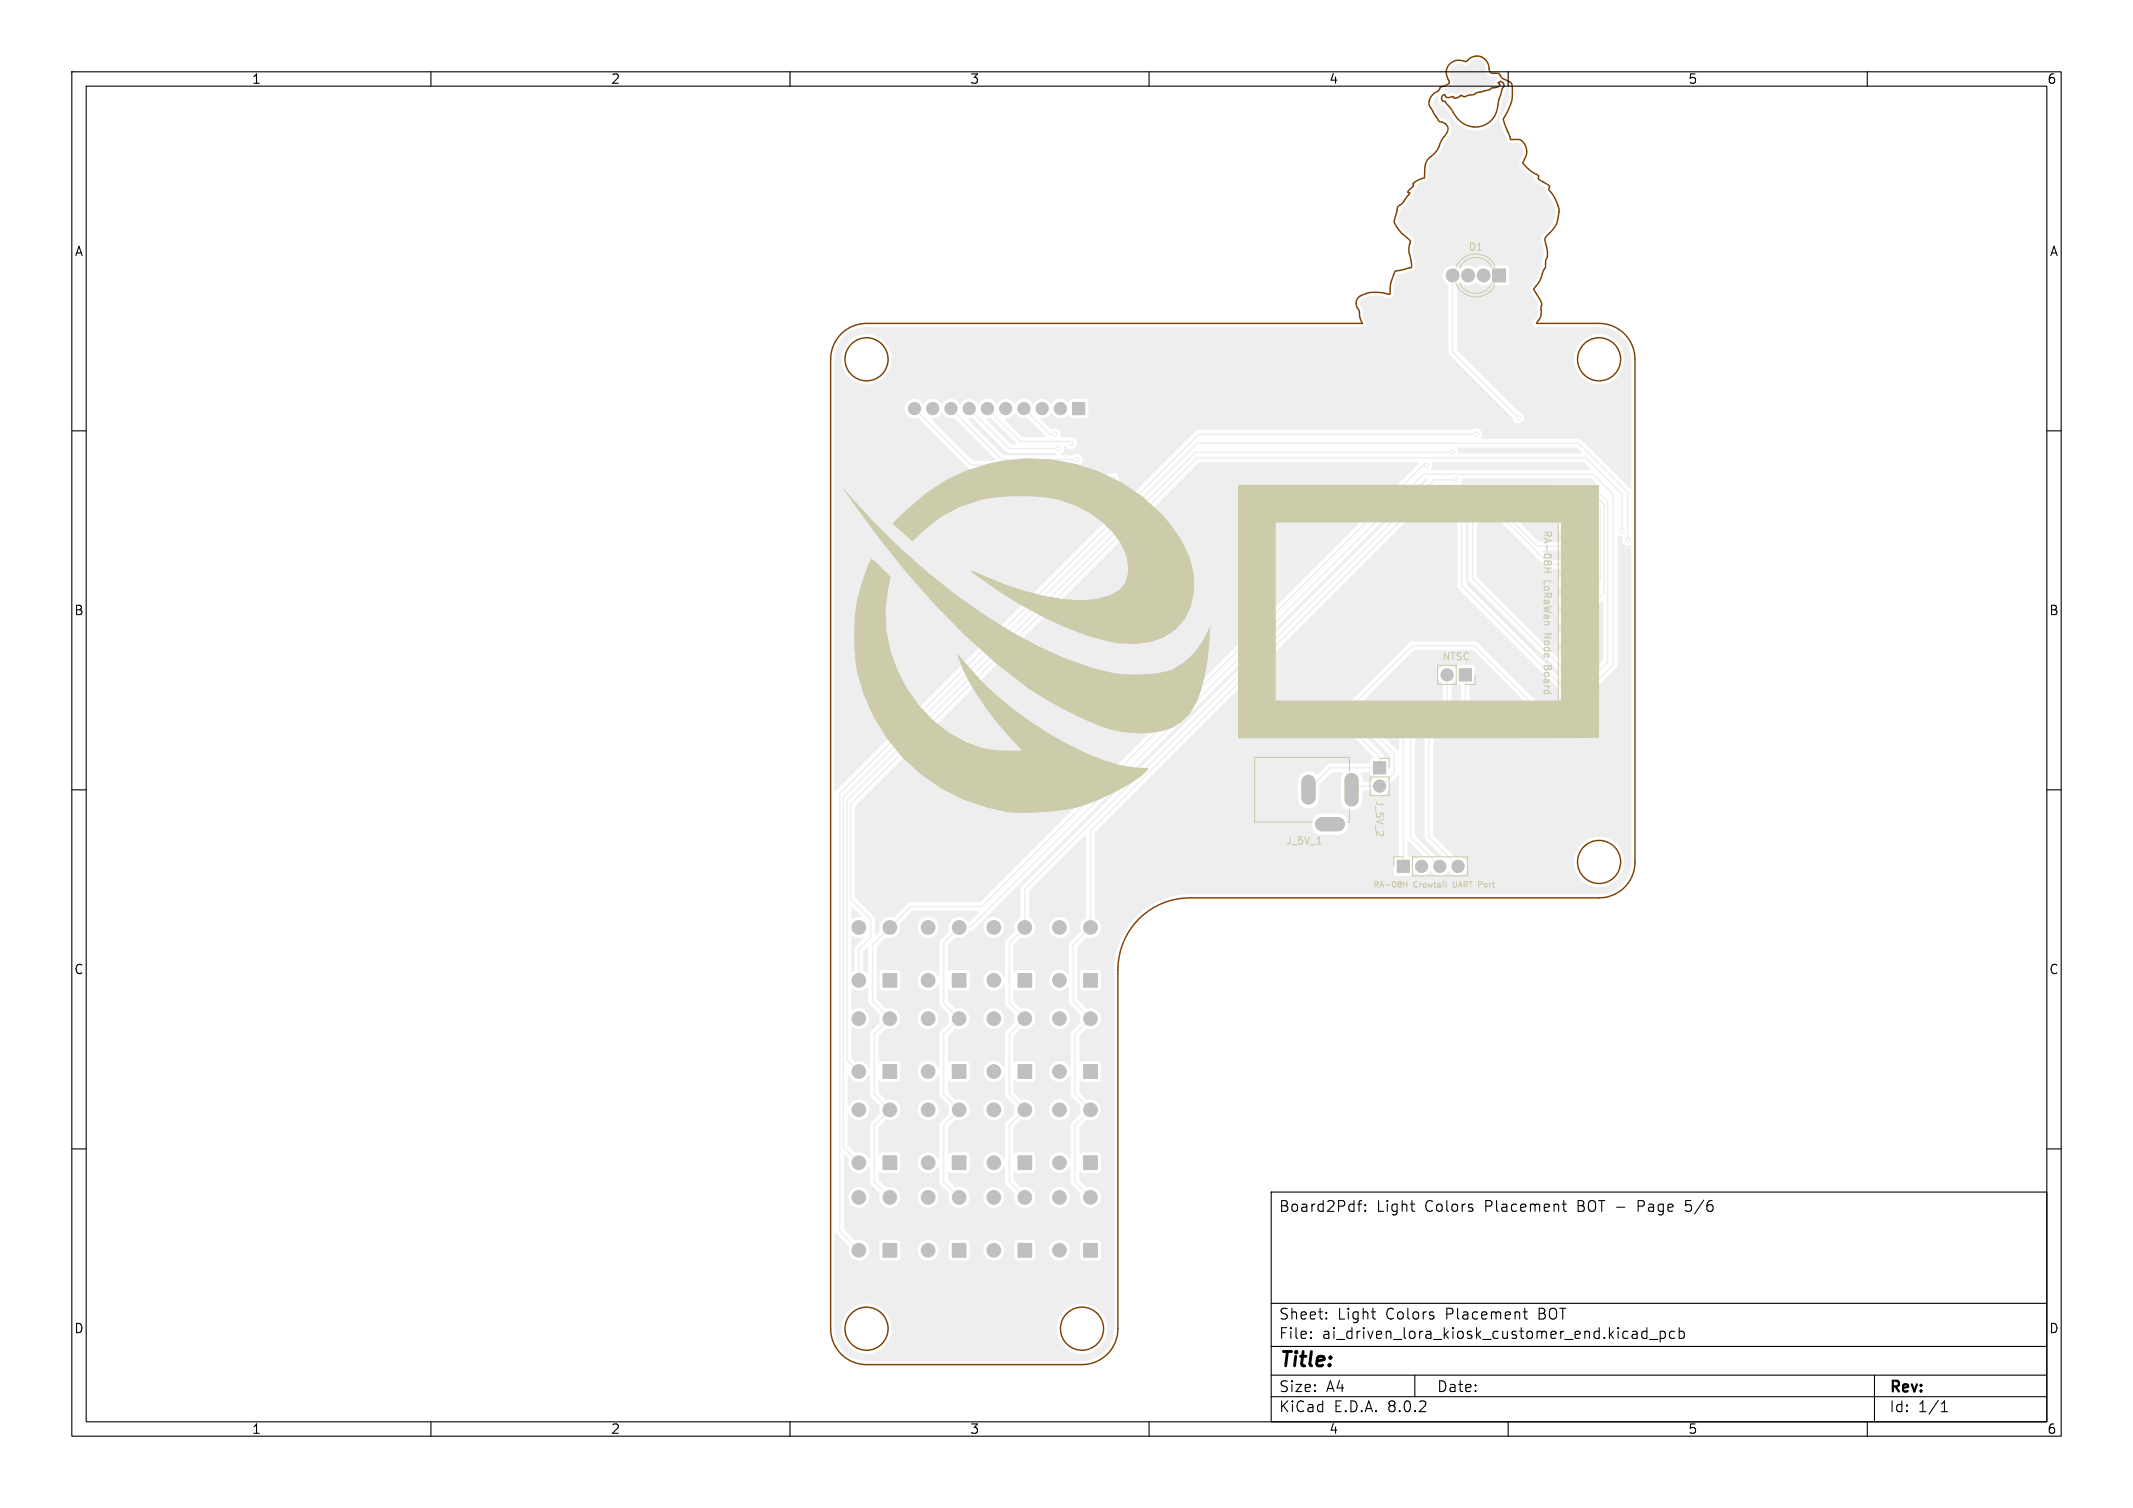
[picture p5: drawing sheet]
<svg xmlns="http://www.w3.org/2000/svg" width="297mm" height="210mm" viewBox="0 0 297 210" stroke-linecap="round" stroke-linejoin="round" font-family="sans-serif">
<defs><g id="words">
<text font-size="2.8" x="178" y="190.9">Title:</text>
<g font-size="2.1">
<text x="178" y="169">Board2Pdf:</text>
<text x="191.7" y="169">Light</text>
<text x="198.4" y="169">Colors</text>
<text x="206.9" y="169">Placement</text>
<text x="219.9" y="169">BOT -</text>
<text x="228.5" y="169">Page</text>
<text x="235.3" y="169">5/6</text>
<text x="178" y="184">Sheet:</text>
<text x="186.2" y="184">Light</text>
<text x="193" y="184">Colors</text>
<text x="201.5" y="184">Placement</text>
<text x="214.5" y="184">BOT</text>
<text x="178" y="186.7">File:</text>
<text x="184.1" y="186.7">ai_driven_lora_kiosk_customer_end.kicad_pcb</text>
<text x="178" y="196.9">KiCad</text>
<text x="178" y="194.1">Size:</text>
<text x="184.7" y="194.1">A4</text>
<text x="185.7" y="196.9">E.D.A.</text>
<text x="193.3" y="196.9">8.0.2</text>
<text x="200" y="194.1">Date:</text>
<text x="263" y="194.3">Rev:</text>
<text x="263" y="196.9">Id:</text>
<text x="267.1" y="196.9">1/1</text>
</g>
<g font-size="1.8">
<text x="35" y="11.9">1</text>
<text x="85" y="11.9">2</text>
<text x="135" y="11.9">3</text>
<text x="185" y="11.9">4</text>
<text x="235" y="11.9">5</text>
<text x="285" y="11.9">6</text>
<text x="10.3" y="35.9">A</text>
<text x="285.4" y="35.9">A</text>
<text x="10.3" y="85.9">B</text>
<text x="285.3" y="85.9">B</text>
<text x="10.3" y="135.9">C</text>
<text x="285.3" y="135.9">C</text>
<text x="10.3" y="185.9">D</text>
<text x="285.3" y="185.9">D</text>
<text x="35" y="199.9">1</text>
<text x="85" y="199.9">2</text>
<text x="135" y="199.9">3</text>
<text x="185" y="199.9">4</text>
<text x="235" y="199.9">5</text>
<text x="285" y="199.9">6</text>
</g>
<g font-size="1.4" fill="#cca">
<text x="204.4" y="35.1">D1</text>
<text x="214.7" y="73.7" transform="rotate(90 214.7 73.7)">RA-08H</text>
<text x="214.7" y="80.8" transform="rotate(90 214.7 80.8)">LoRaWan</text>
<text x="214.7" y="88.4" transform="rotate(90 214.7 88.4)">Node</text>
<text x="200.8" y="92.2">NTSC</text>
<text x="214.7" y="93.1" transform="rotate(90 214.7 93.1)">Board</text>
<text x="191.4" y="111.4" transform="rotate(90 191.4 111.4)">J_5V_2</text>
<text x="179" y="117.8">J_5V_1</text>
</g>
<g font-size="1.1" fill="#cca">
<text x="191.2" y="123.7">RA-08H</text>
<text x="196.8" y="123.7">Crowtail</text>
<text x="202.4" y="123.7">UART Port</text>
</g>
</g></defs>
<g fill="#eee" stroke="#eee" stroke-width=".14">
<path d="M150.9 173.2h1.9v1.9h-1.9z"/>
<path d="M141.7 173.2h1.9v1.9h-1.9z"/>
<path d="M203.2 93.1h1.7v1.7h-1.7z"/>
<path d="M150.9 161h1.9v1.9h-1.9z"/>
<path d="M132.6 161h1.9v1.9h-1.9z"/>
<path d="M150.9 135.6h1.9v1.9h-1.9z"/>
<path d="M122.9 161h2v1.9h-2z"/>
<path d="M132.6 148.3h1.9v1.9h-1.9z"/>
<path d="M150.9 148.3h1.9v1.9h-1.9z"/>
<path d="M191.3 106.1h1.7v1.7h-1.7z"/>
<path d="M141.7 135.6h1.9v1.9h-1.9z"/>
<path d="M194.6 119.8h1.7v1.7h-1.7z"/>
<path d="M122.9 135.6h2v1.9h-2z"/>
<path d="M122.9 173.2h2v1.9h-2z"/>
<path d="M132.6 135.6h1.9v1.9h-1.9z"/>
<path d="M141.7 148.3h1.9v1.9h-1.9z"/>
<path d="M203.2 99.2h1.7v1.7h-1.7z"/>
<path d="M207.8 37.5h1.8v1.8h-1.8z"/>
<path d="M141.7 161h1.9v1.9h-1.9z"/>
<path d="M122.9 148.3h2v1.9h-2z"/>
<path d="M220 72.7h1.7v1.7h-1.7z"/>
<path d="M132.6 173.2h1.9v1.9h-1.9z"/>
<path d="M149.3 56h1.7v1.7h-1.7z"/>
<circle cx="147.5" cy="174.1" r=".95"/>
<circle cx="147.5" cy="166.8" r=".95"/>
<circle cx="151.8" cy="166.8" r=".95"/>
<circle cx="138.4" cy="174.1" r=".95"/>
<circle cx="138.4" cy="166.8" r=".95"/>
<circle cx="142.7" cy="166.8" r=".95"/>
<circle cx="201.5" cy="94" r=".85"/>
<circle cx="147.5" cy="161.9" r=".95"/>
<circle cx="147.5" cy="154.6" r=".95"/>
<circle cx="151.8" cy="154.6" r=".95"/>
<circle cx="129.2" cy="161.9" r=".95"/>
<circle cx="129.2" cy="154.6" r=".95"/>
<circle cx="133.6" cy="154.6" r=".95"/>
<circle cx="147.5" cy="136.5" r=".95"/>
<circle cx="147.5" cy="129.2" r=".95"/>
<circle cx="151.8" cy="129.2" r=".95"/>
<circle cx="119.6" cy="161.9" r=".95"/>
<circle cx="119.6" cy="154.6" r=".95"/>
<circle cx="123.9" cy="154.6" r=".95"/>
<circle cx="129.2" cy="149.2" r=".95"/>
<circle cx="129.2" cy="141.9" r=".95"/>
<circle cx="133.6" cy="141.9" r=".95"/>
<circle cx="147.5" cy="149.2" r=".95"/>
<circle cx="147.5" cy="141.9" r=".95"/>
<circle cx="151.8" cy="141.9" r=".95"/>
<circle cx="192.1" cy="109.5" r=".85"/>
<circle cx="138.4" cy="136.5" r=".95"/>
<circle cx="138.4" cy="129.2" r=".95"/>
<circle cx="142.7" cy="129.2" r=".95"/>
<circle cx="197.9" cy="120.6" r=".85"/>
<circle cx="200.5" cy="120.6" r=".85"/>
<circle cx="203" cy="120.6" r=".85"/>
<circle cx="119.6" cy="136.5" r=".95"/>
<circle cx="119.6" cy="129.2" r=".95"/>
<circle cx="123.9" cy="129.2" r=".95"/>
<circle cx="119.6" cy="174.1" r=".95"/>
<circle cx="119.6" cy="166.8" r=".95"/>
<circle cx="123.9" cy="166.8" r=".95"/>
<circle cx="129.2" cy="136.5" r=".95"/>
<circle cx="129.2" cy="129.2" r=".95"/>
<circle cx="133.6" cy="129.2" r=".95"/>
<circle cx="138.4" cy="149.2" r=".95"/>
<circle cx="138.4" cy="141.9" r=".95"/>
<circle cx="142.7" cy="141.9" r=".95"/>
<circle cx="201.5" cy="100.1" r=".85"/>
<circle cx="199" cy="100.1" r=".85"/>
<circle cx="196.4" cy="100.1" r=".85"/>
<circle cx="193.9" cy="100.1" r=".85"/>
<circle cx="191.3" cy="100.1" r=".85"/>
<circle cx="206.6" cy="38.4" r=".9"/>
<circle cx="204.4" cy="38.4" r=".9"/>
<circle cx="202.3" cy="38.4" r=".9"/>
<circle cx="138.4" cy="161.9" r=".95"/>
<circle cx="138.4" cy="154.6" r=".95"/>
<circle cx="142.7" cy="154.6" r=".95"/>
<circle cx="119.6" cy="149.2" r=".95"/>
<circle cx="119.6" cy="141.9" r=".95"/>
<circle cx="123.9" cy="141.9" r=".95"/>
<circle cx="218.3" cy="73.5" r=".85"/>
<circle cx="220.8" cy="76.1" r=".85"/>
<circle cx="218.3" cy="76.1" r=".85"/>
<circle cx="220.8" cy="78.6" r=".85"/>
<circle cx="218.3" cy="78.6" r=".85"/>
<circle cx="220.8" cy="81.1" r=".85"/>
<circle cx="218.3" cy="81.1" r=".85"/>
<circle cx="220.8" cy="83.7" r=".85"/>
<circle cx="218.3" cy="83.7" r=".85"/>
<circle cx="220.8" cy="86.2" r=".85"/>
<circle cx="218.3" cy="86.2" r=".85"/>
<circle cx="220.8" cy="88.8" r=".85"/>
<circle cx="218.3" cy="88.8" r=".85"/>
<circle cx="220.8" cy="91.3" r=".85"/>
<circle cx="218.3" cy="91.3" r=".85"/>
<circle cx="220.8" cy="93.8" r=".85"/>
<circle cx="218.3" cy="93.8" r=".85"/>
<circle cx="220.8" cy="96.4" r=".85"/>
<circle cx="218.3" cy="96.4" r=".85"/>
<circle cx="129.2" cy="174.1" r=".95"/>
<circle cx="129.2" cy="166.8" r=".95"/>
<circle cx="133.6" cy="166.8" r=".95"/>
<circle cx="147.7" cy="56.9" r=".85"/>
<circle cx="145.1" cy="56.9" r=".85"/>
<circle cx="142.6" cy="56.9" r=".85"/>
<circle cx="140" cy="56.9" r=".85"/>
<circle cx="137.5" cy="56.9" r=".85"/>
<circle cx="135" cy="56.9" r=".85"/>
<circle cx="132.4" cy="56.9" r=".85"/>
<circle cx="129.9" cy="56.9" r=".85"/>
<circle cx="127.3" cy="56.9" r=".85"/>
</g>
<path d="M182.2 108.9v2.2M184.1 114.8h2.2M188.2 108.6v2.7" fill="none" stroke="#eee" stroke-width="2"/>
<g fill="#ececec" stroke="#ececec" stroke-width=".14">
<circle cx="222.1" cy="69.9" r=".3"/>
<circle cx="222" cy="68.9" r=".3"/>
<circle cx="211.4" cy="58.2" r=".3"/>
<circle cx="149.2" cy="61.7" r=".3"/>
<circle cx="147.4" cy="62.5" r=".3"/>
<circle cx="149.9" cy="64" r=".3"/>
<circle cx="155" cy="66.7" r=".3"/>
<circle cx="146.9" cy="60.5" r=".3"/>
<circle cx="225.9" cy="73.9" r=".3"/>
<circle cx="202.8" cy="66.8" r=".3"/>
<circle cx="205.1" cy="69.1" r=".3"/>
<circle cx="198.6" cy="64.8" r=".3"/>
<circle cx="203.5" cy="70.1" r=".3"/>
<circle cx="207.1" cy="69.1" r=".3"/>
<circle cx="202.3" cy="63" r=".3"/>
<circle cx="226.6" cy="75.2" r=".3"/>
<circle cx="205.6" cy="60.5" r=".3"/>
<circle cx="207.8" cy="70.7" r=".3"/>
</g>
<g fill="none" stroke="#eee" stroke-width=".2">
<path d="M202.3 38.4v10.6l9.1 9.2M127.3 56.9l7.9 7.9h11.7l1.9 1.9h6.2M132.4 56.9l7.1 7.1h10.4M135 56.9l5.5 5.6h6.9M137.5 56.9l4.6 4.6h6.8l.3 .2M142.6 56.9l3.5 3.6h.8M198.6 64.8h-.4l-61.5 61.4h-9.9l-5.3 5.4v7.8l2.4 2.5-2.2 2.1v8.4l2.2 2.2-2.2 2.1v7.9l2.2 2.2M202.3 63h-35.9l-48.5 48.5v36.1l1.7 1.6M202.8 66.8h-3.1l-57 57v5.4l-2.2 2.1v8.4l2.2 2.2-2.2 2.1v8.4l2.2 2.2-2.2 2.1v7.9l2.2 2.2M203.5 70.1v11.5l14.8 14.8M205.1 69.1v11.5l13.2 13.2M205.6 60.5h-38.6l-50.1 50v61l2.7 2.6"/>
<path d="M207.1 69.1l7 7h4.2M207.8 70.7l7.9 7.9h2.6M220.8 73.5l-1.3 1.3v24.8l-.5 .5h-3.5l-10.2-10.2h-8.6l-8.4 8.4v3.3l3.8 3.8v1.5h-6.9l-3 3.1M222 68.9l1.3 1.3v12.4l-1.1 1.1h-1.4M222.1 69.9l.7 .7v10.2l-.3 .3h-1.7M225.9 73.9v-5.1l-5.1-5h-54.1l-48.3 48.2v13.2l2.8 2.8v2.6l-1.6 1.6v4.3M226.6 75.2v-6.6l-6.8-6.9h-53.1l-49.3 49.3v48.8l2.2 2.1M201.5 94v6.1M204 94v6.1M220.8 93.8h1.4l1.7-1.6v-22.3l-1.8-1.8h-22.6l-47.7 47.6v13.5l-2.4 2.4v7.8l2.4 2.5-2.1 2.1v8.4l2.1 2.2-2.1 2.1v7.9l2.1 2.2M220.8 96.4l3.8-3.8v-23.8l-2.8-2.8h-23.6l-63 63h-1.5l-2.3 2.3v8.4l2.2 2.2-2.2 2.1v8.4l2.2 2.2-2.2 2.1v7.9l2.2 2.2M191.3 100.1v2l2.8 2.8v2.8l-1.7 1.8h-3.7l-.5 .5"/>
<path d="M193.9 100.1l1.5 1.5v19.1M196.4 100.1v16.5l4.1 4.1M199 100.1v16.5l4 4.1"/>
</g>
<g fill="#eee">
<path d="M202.2 9.3a1.32 1.32 0 0 1 1.5-.3l.6 .1 .4-.3a1.2 1.2 0 0 1 1.3-.4 1.2 1.2 0 0 1 .8 1.2l.2 .6 .4 .4 1.1 .2v.2l-.3 .3-.2 .4h-.4l-.5 .4-1.7 .3-.4 .3-.7 .1-.3 .1-.6-.2-.3 .2a.33 .33 0 0 1-.6 .1l-.3-.1-.5 .2-.4-.4a.18 .18 0 0 1-.1-.2 .18 .18 0 0 1 .2-.1l.8-.5 .1-.5-.1-.4a1.32 1.32 0 0 1 0-1.7z"/>
<path d="M202.9 62.3h16.6l.7 .7-.1 .2h-16.9l-.1-.1-.2-.6z"/>
<path d="M199.4 64.4h21.1l1 .9-.2 .1h-21.9l-.2-.1 .2-.4z"/>
<path d="M203.6 66.7l17.9-.1 .7 .7-.1 .2h-18.6l-.1-.2z"/>
<path d="M221.8 74.9a.29 .29 0 0 1 .4-.1v.5l-.1 .1-.4-.4z"/>
<path d="M207.9 68.7h13.2h.1l.2 .6a.9 .9 0 0 0 .7 1.4l.1 .2v1.4l-.5-.1h-1.8l-.3 .1-.2 .3a1.58 1.58 0 0 0-1.8-.3 1.4 1.4 0 0 0 .1 2.5l-.7 .7-2.7-.1-6.4-6.3z"/>
<path d="M221.5 77.2l.5-.5 .2 .1v1.1h-.1l-.6-.5z"/>
<path d="M214.9 76.7h2.1l.6 .5 .1 .2-.6 .6h-1.1l-1.1-1.1z"/>
<path d="M221.5 79.8l.5-.5h.2v1.2h-.1l-.6-.6z"/>
<path d="M222.1 81.8l.5-.1 .1 .1v.5l-.6 .6-.6-.5z"/>
<path d="M205.9 68.7h.4a.93 .93 0 0 0 .8 1.2l.1 .2a.85 .85 0 0 0 .6 1.4l7.6 7.6 .3 .1h1.4l.6 .6a1.83 1.83 0 0 0-.7 1.3 1.59 1.59 0 0 0 .7 1.3 1.67 1.67 0 0 0-.7 1.3 1.59 1.59 0 0 0 .7 1.2 1.75 1.75 0 0 0-.7 1.5l.1 .5 .6 .6a1.75 1.75 0 0 0-.7 1.5l.1 .4 .6 .6a2.04 2.04 0 0 0-.8 1.4h-.2l-11-11.1v-10.7a.91 .91 0 0 0 .1-.9z"/>
<path d="M222.1 84.3l.3-.1 .6-.5h.2v8.2l-1.1 1.2-.6-.5a1.83 1.83 0 0 0 .7-1.3 1.58 1.58 0 0 0-.7-1.3 1.83 1.83 0 0 0 .7-1.2 1.58 1.58 0 0 0-.7-1.3 1.74 1.74 0 0 0 .7-1.5l-.2-.5-.5-.5z"/>
<path d="M204.2 70.5h.2l.1 .1v10.2l12.5 12.6-.1 .6h-.2l-12.5-12.6-.1-10.7z"/>
<path d="M202.1 95.2l.5-.3a.84 .84 0 0 0 .8 .5v3.3a.82 .82 0 0 0-.7 .4l-.2 .1-.4-.4z"/>
<path d="M192 101.3l.6-.6a1.83 1.83 0 0 0 1.3 .7h.4l.5 .5v2.5l-.1 .1h-.1l-2.6-2.6z"/>
<path d="M189.4 107.6l1.3-.1a.82 .82 0 0 0 .5 .8v.1l-.3 .5h-1.1l-.2-.8-.2-.4z"/>
<path d="M117.5 46.9a4.5 4.5 0 0 1 3.2-1.4h69.1l.3-.2 .1-.3-.4-.9v-.8l-.3-.6a.7 .7 0 0 1 .1-1l.4-.2a4.8 4.8 0 0 1 2.9-.1l.7 .1 .3-.3 .2-.3v-1.4l.5-1.3 2.1-.5 .3-.3v-.7l-.3-1.8 .2-1.5-.3-.4-1.3-1.1a2 2 0 0 1-.6-1.3l.4-1.5 .6-.5 .9-1.3 .2-.3v-.4l.5-.5 .1-.4 1.4-.6 .1-1.2a1.97 1.97 0 0 1 .5-1.6l1.2-1.1 .5-1.4 .8-1.1 .2-.6v-.5l-.2-.5-.5-.4-.7-.3-1.2-2a1.3 1.3 0 0 1 .5-1 .18 .18 0 0 1 .2 .1 .18 .18 0 0 1 0 .2l.2 .6 .2 .2 .3 .1 .5 .6 1 1.4 .7 .8 .6 .4 .7 .2 .8 .2h.7l.8-.2 .7-.4 .6-.4 .4-.6 .5-1 .3-1.5 .5-1.5 .2-.4h.1l.1 .6-.1 1.2-.5 1.3-.6 1-.1 .4 1.1 3.1 .4 .1h1.2a1.47 1.47 0 0 1 .6 1.2l-.1 .4-.5 1.1 .1 .3 .8 1 1.1 .7a.31 .31 0 0 1 .2 .4l.4 .4 1 .7 .1 .6 .9 1.2 .5 1.5-.4 1.7-1.4 1.6-.2 .3v.6l.4 1.7-.3 .9v.9l-.3 .5-.4 1.2-.9 1.4 .1 .5 1 1.7-.1 1.5-.6 .9v.4l.4 .3h8.7a4.5 4.5 0 0 1 4.6 4.5h-1l-.1-.3a3.5 3.5 0 0 0-5.4-2.6 3.5 3.5 0 0 0 .3 6 3.5 3.5 0 0 0 5.2-3.1h1v8.2h-15a.86 .86 0 0 0-.8-.9l-8.5-8.5v-9.1l.3-.3a.3 .3 0 0 1 .5 .1 1.61 1.61 0 0 0 1.8-.2l.1 .1a1.52 1.52 0 0 0 1.8 .1l.4 .3h1.9l.3-.2 .1-.2v-2l-.1-.3-.3-.1h-2a.58 .58 0 0 1-.8 0 1.7 1.7 0 0 0-1.4 .4 1.53 1.53 0 0 0-2.2 0 1.44 1.44 0 0 0-2.2 .2 1.44 1.44 0 0 0 .6 2.1v9.4l.1 .3 .6 .6h-78.2a3.5 3.5 0 0 0-5.2-3.1 3.5 3.5 0 0 0-.3 6 3.5 3.5 0 0 0 5.4-2.5l.1-.4h78.2l8.2 8.2a.81 .81 0 0 0 .8 .8 .81 .81 0 0 0 .8-.8h15l-.1 9.8h-.2l-6.9-6.8-13.8-.1a1.04 1.04 0 0 0-.1-1.3 .95 .95 0 0 0-1.1 .1h-38.1l-.3 .1-6.8 6.7h-4a.84 .84 0 0 0-.5-.7 .84 .84 0 0 0-.9 .1h-5.3l-1.3-1.3 .1-.2h1.5a.82 .82 0 0 0 1.1-.1 .82 .82 0 0 0 0-1.1 .82 .82 0 0 0-1.1 0h-1.5l-.2-.1 .1-.1a.87 .87 0 0 0 .4-1.1h.2a.83 .83 0 0 0 1.1 .4 .83 .83 0 0 0 .5-1.1 .83 .83 0 0 0-1-.5h-1.2l-.2-.1a.84 .84 0 0 0-.2-1 .84 .84 0 0 0-1 0l-1.4-1.3a.15 .15 0 0 1 0-.2 .15 .15 0 0 1 .2-.1 1.58 1.58 0 0 0 1.2-.7 1.83 1.83 0 0 0 1.3 .8 1.7 1.7 0 0 0 1-.5l.3 .3 .3 .1h1.8l.3-.1 .1-.3v-1.9l-.2-.3h-2.1l-.2 .1-.2 .3a1.55 1.55 0 0 0-2-.1l-.4 .4a1.74 1.74 0 0 0-1.5-.7l-.5 .1-.6 .6a1.42 1.42 0 0 0-2.5 0 1.74 1.74 0 0 0-1.5-.7l-.4 .1-.7 .6a1.42 1.42 0 0 0-2.5 0 1.74 1.74 0 0 0-1.5-.7l-.4 .1-.7 .6a1.42 1.42 0 0 0-2.4 0 1.74 1.74 0 0 0-1.6-.7l-.4 .1-.6 .6a1.38 1.38 0 0 0-1.9-.6 1.38 1.38 0 0 0-.6 1.8 1.38 1.38 0 0 0 1.7 .7l7.2 7.1 11.6 .1 1.9 1.8 .3 .1h5.7a.81 .81 0 0 0 .9 .1 .81 .81 0 0 0 .4-.7h4l-43.4 43.5h-.2v-.1v-60.1a4.5 4.5 0 0 1 1.3-3.1z"/>
<path d="M139.9 58.3l.1-.1a1.5 1.5 0 0 0 1.3-.7 1.83 1.83 0 0 0 1.3 .8l.5-.1 2.4 2.5v.1l-3.2 .1-2.4-2.4z"/>
<path d="M137.3 58.3l.7-.1 3.4 3.5v.1h-.6l-3.4-3.3z"/>
<path d="M134.8 58.3l.6-.1 4.9 4.8 6.6 .1a.15 .15 0 0 1 .1 .1 .15 .15 0 0 1-.1 .2h-7.1l-5-4.9z"/>
<path d="M129.7 58.3l.1-.1a1.5 1.5 0 0 0 1.3-.7 1.83 1.83 0 0 0 1.3 .8l.5-.1 5.7 5.8v.1h-3.2l-5.7-5.6z"/>
<path d="M197 101.3l.7-.6 .7 .7v15.3l.1 .3 2.1 2.1v.1l-.1 .1h-.5l-3-3z"/>
<path d="M196 117.2h.2l1.9 1.9-.1 .2a1.66 1.66 0 0 0-1.1 .5 .84 .84 0 0 0-.9-.6z"/>
<path d="M118.6 126.4h.1l1.2 1.1v.2h-.1a1.5 1.5 0 0 0-1.1 .3l-.2-.1z"/>
<path d="M119.1 112.2l47.8-47.8h30.6h.1v.2l-61.1 61h-9.8l-.2 .2-2 1.9a1.58 1.58 0 0 0-2 2l-.5 .5-.1-.1-.1-2.3-2.8-2.9z"/>
<path d="M118.5 130.4l.1-.1a2.04 2.04 0 0 0 1.6 .2v.2l-1.2 1.3v3.1l-.3 .3-.2-.2z"/>
<path d="M120.2 132.4l.5-.4h.2v3.5l-.1 .1-.6-.5z"/>
<path d="M118.5 137.7h.1a1.62 1.62 0 0 0 2.1-.3l.2 .2v2.1l1.6 1.7-.1 .5 .1 .5-1.2 1.2-.2 .3v4.7l-.1 .1a1.72 1.72 0 0 0-2-.9l-.5-.5 .1-4.3a1.49 1.49 0 0 0 2.2-.3 1.49 1.49 0 0 0-.6-2.2 1.76 1.76 0 0 0-1.6 .2l-.1-.1z"/>
<path d="M118.1 149.8h.1a1.56 1.56 0 0 0 1.4 .9 1.56 1.56 0 0 0 1.4-.9l.1 .1 .1 2.7 1.3 1.5-.1 .5 .1 .5-1.2 1.2-.2 .3v4.7l-.1 .1a1.72 1.72 0 0 0-2-.9l-1-1v-4.3l.2-.1a1.51 1.51 0 0 0 1.4 .9 1.51 1.51 0 0 0 1.4-1 1.49 1.49 0 0 0-1-1.8 1.49 1.49 0 0 0-1.8 .8l-.2-.1z"/>
<path d="M122.1 131.8l1.3-1.3a1.53 1.53 0 0 0 1.6-.3 1.53 1.53 0 0 0 .3-1.6l1.8-1.8 9.2 .1v.2l-1.3 1.3h-.2a1.47 1.47 0 0 0-1.6-.6 1.47 1.47 0 0 0-1.1 1.4h-1.4v-.3a1.46 1.46 0 0 0-2.3-.9 1.46 1.46 0 0 0 .2 2.5 1.46 1.46 0 0 0 2.1-1.3h1.4l.1 .5-1.3 1.2-.1 .3v4.7l-.2 .1a1.47 1.47 0 0 0-2.4-.5h-2.8l-.2-.3-.3-.1h-2.2l-.3 .4 .1 2.2 .4 .3 2.2-.1 .2-.3 .1-2.1h2.8a1.48 1.48 0 0 0 .3 2.3 1.48 1.48 0 0 0 2.2-.7l.1 .1v2.7l1.4 1.5-.1 .5h-1.4v-.3a1.46 1.46 0 0 0-2.3-.9 1.46 1.46 0 0 0 .2 2.5 1.46 1.46 0 0 0 2.1-1.3h1.4l.1 .5-1.3 1.2-.1 .3v4.7l-.1 .1a1.52 1.52 0 0 0-1.5-.9 1.52 1.52 0 0 0-1.3 1 1.49 1.49 0 0 0 .9 1.8 1.49 1.49 0 0 0 1.9-.8l.1 .1v2.7l1.4 1.5-.1 .5h-1.4v-.3a1.46 1.46 0 0 0-2.3-.9 1.46 1.46 0 0 0 .2 2.5 1.46 1.46 0 0 0 2.1-1.3h1.4l.1 .5-1.3 1.2-.1 .3v4.7l-.1 .1a1.52 1.52 0 0 0-1.5-.9 1.52 1.52 0 0 0-1.3 1 1.49 1.49 0 0 0 .9 1.8 1.49 1.49 0 0 0 1.9-.8l.1 .1v2.2l1.4 1.5-.1 .5h-1.4v-.3a1.46 1.46 0 0 0-2.3-.9 1.46 1.46 0 0 0 .2 2.5 1.46 1.46 0 0 0 2.1-1.3h1.4v.2a1.46 1.46 0 0 0 1.8 1.2 1.46 1.46 0 0 0 1.1-1.9 1.46 1.46 0 0 0-2-.9l-1-1v-1.2h.2l.4 .2h2l.3-.2 .1-.3v-2l-.1-.3-.3-.1h-2l-.5 .2-.1-.1v-3.6l1-1.1a1.49 1.49 0 0 0 2-1.4 1.49 1.49 0 0 0-2-1.4l-1-.9v-1.7h.2l.4 .2h2l.3-.2 .1-.3v-2l-.1-.3-.3-.1h-2l-.5 .2-.1-.1v-3.6l1-1a1.51 1.51 0 0 0 2-1.4 1.51 1.51 0 0 0-2-1.5l-1-.9v-1.7h.2l.4 .2h2l.3-.2 .1-.3v-2l-.1-.3-.3-.1h-2l-.5 .2-.1-.1v-3.6l1-1a1.73 1.73 0 0 0 2-1l.6-.1 62.8-62.8h.4v.2l-56.6 56.6-.1 .2-.1 4.2a1.44 1.44 0 0 0-.8 1.3h-1.4v-.3a1.46 1.46 0 0 0-2.3-.9 1.46 1.46 0 0 0 .2 2.5 1.46 1.46 0 0 0 2.1-1.3h1.4l.1 .5-1.2 1.2-.2 .3v4.7l-.2 .1a1.46 1.46 0 0 0-2.2-.7 1.46 1.46 0 0 0 0 2.4 1.46 1.46 0 0 0 2.2-.6h.2v.1l.1 2.7 1.3 1.5-.1 .5h-1.4a1.46 1.46 0 0 0-2.1-1.3 1.46 1.46 0 0 0-.2 2.4 1.46 1.46 0 0 0 2.3-.9v-.2h1.4l.1 .5-1.2 1.2-.2 .3v4.7l-.2 .1a1.46 1.46 0 0 0-2.2-.7 1.46 1.46 0 0 0 0 2.4 1.46 1.46 0 0 0 2.2-.6h.2v.1l.1 2.7 1.3 1.5-.1 .5h-1.4a1.46 1.46 0 0 0-2.1-1.3 1.46 1.46 0 0 0-.2 2.4 1.46 1.46 0 0 0 2.3-.9v-.2h1.4l.1 .5-1.2 1.2-.2 .3v4.7l-.2 .1a1.46 1.46 0 0 0-2.2-.7 1.46 1.46 0 0 0 0 2.4 1.46 1.46 0 0 0 2.2-.6h.2v.1l.1 2.2 1.3 1.5-.1 .5h-1.4a1.46 1.46 0 0 0-2.1-1.3 1.46 1.46 0 0 0-.2 2.4 1.46 1.46 0 0 0 2.3-.9v-.2h1.4a1.46 1.46 0 0 0 1.7 1.4 1.46 1.46 0 0 0 1.2-1.8 1.46 1.46 0 0 0-1.9-1l-1-1-.1-1.2h.2l.4 .2h2l.3-.2 .2-.3v-2l-.2-.3-.3-.1h-2l-.4 .2-.1-.1-.1-3.6 1.1-1.1a1.49 1.49 0 0 0 2-1.4 1.49 1.49 0 0 0-2.1-1.4l-.9-.9v-1.7h.1l.4 .2h2l.3-.2 .2-.3v-2l-.2-.3-.3-.1h-2l-.4 .2-.2-.1v-3.6l1-1a1.51 1.51 0 0 0 2.1-1.4 1.51 1.51 0 0 0-2.1-1.5l-.9-.9v-1.7h.1l.4 .2h2l.3-.2 .2-.3v-2l-.2-.3-.3-.1h-2l-.4 .2-.2-.1v-3.6l1-1a1.53 1.53 0 0 0 1.9-.9 1.53 1.53 0 0 0-.7-1.9v-3.8l7.8-7.7 .1 .1v11.5a1.44 1.44 0 0 0-.8 1.3h-1.4v-.3a1.46 1.46 0 0 0-2.3-.9 1.46 1.46 0 0 0 .2 2.5 1.46 1.46 0 0 0 2.1-1.3h1.4l.1 .5-1.6 1.6-.1 4.2-.1 .1a1.59 1.59 0 0 0-2.2-.1 1.47 1.47 0 0 0 0 2.1 1.47 1.47 0 0 0 2.2-.2l.1 .2 .1 2.1 1.6 1.6-.1 .6h-1.4a1.46 1.46 0 0 0-2.1-1.3 1.46 1.46 0 0 0-.2 2.4 1.46 1.46 0 0 0 2.3-.9v-.2h1.4l.1 .5-1.3 1.2-.1 .3v4.7l-.2 .1a1.46 1.46 0 0 0-2.2-.7 1.46 1.46 0 0 0-.1 2.4 1.46 1.46 0 0 0 2.3-.6h.1l.1 .1v2.7l1.4 1.5-.1 .5h-1.4a1.46 1.46 0 0 0-2.1-1.3 1.46 1.46 0 0 0-.2 2.4 1.46 1.46 0 0 0 2.3-.9v-.2h1.4l.1 .5-1.3 1.2-.1 .3v4.7l-.2 .1a1.46 1.46 0 0 0-2.2-.7 1.46 1.46 0 0 0-.1 2.4 1.46 1.46 0 0 0 2.3-.6h.1l.1 .1v2.2l1.4 1.5-.1 .5h-1.4a1.46 1.46 0 0 0-2.1-1.3 1.46 1.46 0 0 0-.2 2.4 1.46 1.46 0 0 0 2.3-.9v-.2h1.4a1.46 1.46 0 0 0 1.6 1.4 1.46 1.46 0 0 0 1.3-1.8 1.46 1.46 0 0 0-2-1l-1-1v-1.2h.2l.3 .2h2l.4-.2 .1-.3v-2l-.1-.3-.4-.1h-2l-.4 .2-.1-.1v-3.6l1-1.1a1.49 1.49 0 0 0 2-1.4 1.49 1.49 0 0 0-2-1.4l-1-.9v-1.7h.2l.3 .2h2l.4-.2 .1-.3v-2l-.1-.3-.4-.1h-2l-.4 .2-.1-.1v-3.6l1-1a1.51 1.51 0 0 0 2-1.4 1.51 1.51 0 0 0-2-1.5l-1.3-1.3v-7.2l1.3-1.4a1.5 1.5 0 0 0 1.9-.8 1.5 1.5 0 0 0-.8-1.9l.1-11.9 47.2-47.2h4.5l.1 .1v.7v.1a.94 .94 0 0 0-1.4 0 .89 .89 0 0 0 0 1.1l.1 11.1 14 14.1a1.44 1.44 0 0 0 .4 1.5 1.44 1.44 0 0 0 1.5 .3v1.6l-.1 .2-3.1-.1-10.2-10h-9.1l-8.7 8.7v3.7l3.5 3.6v.1l-.1 .1a.67 .67 0 0 0-.4 .7h-5.5l-.3 .2-1.5 1.4a1.67 1.67 0 0 0-2.2-.2l-.3 .4-.2 .7v2.4a1.51 1.51 0 0 0 1.5 1.4 1.51 1.51 0 0 0 1.5-1.4v-1.9l1.8-1.7 1.4-.1 .1 .2-.3 .8v3a1.51 1.51 0 0 0 1.5 1.3 1.51 1.51 0 0 0 1.5-1.3l.1-1.4h1.1a1.39 1.39 0 0 0 1.7 .7 1.39 1.39 0 0 0 .9-1.6l1.1-1.1h.2v6.6h-7v-.3a1.51 1.51 0 0 0-1.4-1.1h-2.7a1.51 1.51 0 0 0-1.1 1.6 1.51 1.51 0 0 0 1.4 1.4l2.6-.1a1.51 1.51 0 0 0 1.2-1.5h7l-.1 4.6a.57 .57 0 0 0-.6 .5v1.8l.2 .3 2.1 .1 .2-.1 .2-.4 .1 .1a1.41 1.41 0 0 0 2.3-.3 1.83 1.83 0 0 0 1.3 .7 1.59 1.59 0 0 0 1.2-.7 1.83 1.83 0 0 0 1.3 .7 1.38 1.38 0 0 0 1.4-1.6 1.38 1.38 0 0 0-1.9-1.1l-2.9-3v-14.9l.5-.7h.2a1.44 1.44 0 0 0 2.3 .3l.2 .3 .3 .1h2l.3-.4v-1.8a.65 .65 0 0 0-.7-.5v-3.3a.59 .59 0 0 0 .7-.5v-1.9l-.3-.3-2-.1-.5 .5a1.39 1.39 0 0 0-2.2 .1 1.39 1.39 0 0 0 .5 2.1v3.5l-.6 .6h-.1a1.43 1.43 0 0 0-2.5 0 1.74 1.74 0 0 0-1.5-.7 1.64 1.64 0 0 0-1 .7 1.74 1.74 0 0 0-1.6-.7 1.64 1.64 0 0 0-1 .7 1.74 1.74 0 0 0-1.5-.7 1.4 1.4 0 0 0-1.1 1.2 1.4 1.4 0 0 0 .7 1.5v.8l.2 .3 2.6 2.6v.6l-.8-.2-.1-.5-3.7-3.6v-2.8l8.1-8.1 8.1 .1 10.1 10 3.9 .1 .3-.1 .7-.8v-2.1l.1-.1a1.42 1.42 0 0 0 1.6-.2 1.42 1.42 0 0 0 .4-1.5l2.9-2.9 .1-.3v-18.1l.1-.1 .6 .3a.86 .86 0 0 0 .2 1 .86 .86 0 0 0 1 .1l.1 .1v44h-1l-.1-.3a3.5 3.5 0 0 0-5.4-2.6 3.5 3.5 0 0 0 .3 6 3.5 3.5 0 0 0 5.2-3.1h1a4.5 4.5 0 0 1-4.5 4.5h-57.4a10.5 10.5 0 0 0-10.1 11h-1.9l-.1-.3-.4-.1h-2l-.3 .1-.1 .3v2.1l.1 .2 .3 .2 2.2-.1 .3-.3v-2.1h1.9v37.6h-1.9l-.1-.3-.4-.1h-2a.49 .49 0 0 0-.4 .4v1h-1.4a1.45 1.45 0 0 0-.9-1.3 1.45 1.45 0 0 0-1.6 .3h-2.3l-.2-.3-.2-.1h-2.2l-.2 .1-.1 .3-.1 1h-1.4v-.2a1.46 1.46 0 0 0-1-1.2 1.46 1.46 0 0 0-1.5 .4h-2.3l-.1-.3-.3-.1h-2.1l-.3 .1-.1 .3v1h-1.4v-.2a1.46 1.46 0 0 0-1-1.2 1.46 1.46 0 0 0-1.5 .4h-2.8l-.2-.3-.3-.1h-2.2l-.3 .4 .1 2.2 .4 .3 2.2-.1 .2-.3 .1-2.1h2.8a1.46 1.46 0 0 0 .5 2.4 1.46 1.46 0 0 0 2-1.4h1.4v1.1l.1 .2 .3 .2h2.1l.3-.2 .1-.2v-2.1h2.3a1.46 1.46 0 0 0 .5 2.4 1.46 1.46 0 0 0 2-1.4h1.4l.1 1.1 .1 .2 .2 .2h2.2l.2-.2 .1-.2 .1-2.1h2.3a1.46 1.46 0 0 0 .5 2.4 1.46 1.46 0 0 0 2-1.4h1.4v1.1l.1 .2 .3 .2h2.1l.3-.2 .1-.2v-2.1h1.9v11.9h-1l-.1-.3a3.5 3.5 0 0 0-3.6-3.2 3.5 3.5 0 0 0-3.3 3.5h-23l-.1-.3a3.5 3.5 0 0 0-5.4-2.6 3.5 3.5 0 0 0 .3 6 3.5 3.5 0 0 0 5.2-3.1h23v.4a3.5 3.5 0 0 0 3.6 3.1 3.5 3.5 0 0 0 3.4-3.5h1a4.5 4.5 0 0 1-4.5 4.5h-30a4.5 4.5 0 0 1-4.5-4.5v-13.3h.2l1.8 1.9a1.47 1.47 0 0 0 1.2 2 1.47 1.47 0 0 0 1.6-1.6 1.47 1.47 0 0 0-1.9-1.3l-1.6-1.5v-10.3h.2l.5 .5a1.5 1.5 0 0 0 .9 1.9 1.5 1.5 0 0 0 1.9-.8l.1 .1 .1 2.2 1.3 1.5-.1 .5h-1.4v-.3a1.46 1.46 0 0 0-2.3-.9 1.46 1.46 0 0 0 .2 2.5 1.46 1.46 0 0 0 2.1-1.3h1.4l.1 .2a1.46 1.46 0 0 0 1.7 1.2 1.46 1.46 0 0 0 1.1-1.9 1.46 1.46 0 0 0-1.9-.9l-1-1-.1-1.2h.2l.4 .2h2l.3-.2 .2-.3v-2l-.2-.3-.3-.1h-2l-.4 .2-.1-.1-.1-3.6 1.1-1.1a1.49 1.49 0 0 0 2-1.4 1.49 1.49 0 0 0-2.1-1.4l-.9-.9v-1.7h.1l.4 .2h2l.3-.2 .2-.3v-2l-.2-.3-.3-.1h-2l-.4 .2-.2-.1v-3.6l1.1-1.1a1.49 1.49 0 0 0 2-1.4 1.49 1.49 0 0 0-2.1-1.4l-1.2-1.3z"/>
</g>
<g fill="#fff" stroke="#fff" stroke-width=".14">
<circle cx="222.1" cy="69.8" r=".15"/>
<circle cx="222" cy="68.9" r=".15"/>
<circle cx="211.4" cy="58.2" r=".15"/>
<circle cx="149.2" cy="61.7" r=".15"/>
<circle cx="147.4" cy="62.5" r=".15"/>
<circle cx="149.9" cy="64" r=".15"/>
<circle cx="155" cy="66.7" r=".15"/>
<circle cx="146.9" cy="60.5" r=".15"/>
<circle cx="225.9" cy="73.9" r=".15"/>
<circle cx="202.8" cy="66.8" r=".15"/>
<circle cx="205.1" cy="69.1" r=".15"/>
<circle cx="198.6" cy="64.8" r=".15"/>
<circle cx="203.5" cy="70.1" r=".15"/>
<circle cx="207.1" cy="69.1" r=".15"/>
<circle cx="202.3" cy="63" r=".15"/>
<circle cx="226.6" cy="75.2" r=".15"/>
<circle cx="205.6" cy="60.5" r=".15"/>
<circle cx="207.8" cy="70.7" r=".15"/>
<circle cx="151.8" cy="174.1" r=".57"/>
<circle cx="147.5" cy="174.1" r=".57"/>
<circle cx="147.5" cy="166.8" r=".57"/>
<circle cx="151.8" cy="166.8" r=".57"/>
<circle cx="142.7" cy="174.1" r=".57"/>
<circle cx="138.4" cy="174.1" r=".57"/>
<circle cx="138.4" cy="166.8" r=".57"/>
<circle cx="142.7" cy="166.8" r=".57"/>
<circle cx="204" cy="94" r=".5"/>
<circle cx="201.5" cy="94" r=".5"/>
<circle cx="151.8" cy="161.9" r=".57"/>
<circle cx="147.5" cy="161.9" r=".57"/>
<circle cx="147.5" cy="154.6" r=".57"/>
<circle cx="151.8" cy="154.6" r=".57"/>
<circle cx="133.6" cy="161.9" r=".57"/>
<circle cx="129.2" cy="161.9" r=".57"/>
<circle cx="129.2" cy="154.6" r=".57"/>
<circle cx="133.6" cy="154.6" r=".57"/>
<circle cx="151.8" cy="136.5" r=".57"/>
<circle cx="147.5" cy="136.5" r=".57"/>
<circle cx="147.5" cy="129.2" r=".57"/>
<circle cx="151.8" cy="129.2" r=".57"/>
<circle cx="123.9" cy="161.9" r=".57"/>
<circle cx="119.6" cy="161.9" r=".57"/>
<circle cx="119.6" cy="154.6" r=".57"/>
<circle cx="123.9" cy="154.6" r=".57"/>
<circle cx="133.6" cy="149.2" r=".57"/>
<circle cx="129.2" cy="149.2" r=".57"/>
<circle cx="129.2" cy="141.9" r=".57"/>
<circle cx="133.6" cy="141.9" r=".57"/>
<circle cx="151.8" cy="149.2" r=".57"/>
<circle cx="147.5" cy="149.2" r=".57"/>
<circle cx="147.5" cy="141.9" r=".57"/>
<circle cx="151.8" cy="141.9" r=".57"/>
<circle cx="192.1" cy="106.9" r=".5"/>
<circle cx="192.1" cy="109.5" r=".5"/>
<circle cx="142.7" cy="136.5" r=".57"/>
<circle cx="138.4" cy="136.5" r=".57"/>
<circle cx="138.4" cy="129.2" r=".57"/>
<circle cx="142.7" cy="129.2" r=".57"/>
<circle cx="195.4" cy="120.7" r=".5"/>
<circle cx="197.9" cy="120.7" r=".5"/>
<circle cx="200.5" cy="120.7" r=".5"/>
<circle cx="203" cy="120.7" r=".5"/>
<circle cx="123.9" cy="136.5" r=".57"/>
<circle cx="119.6" cy="136.5" r=".57"/>
<circle cx="119.6" cy="129.2" r=".57"/>
<circle cx="123.9" cy="129.2" r=".57"/>
<circle cx="123.9" cy="174.1" r=".57"/>
<circle cx="119.6" cy="174.1" r=".57"/>
<circle cx="119.6" cy="166.8" r=".57"/>
<circle cx="123.9" cy="166.8" r=".57"/>
<circle cx="133.6" cy="136.5" r=".57"/>
<circle cx="129.2" cy="136.5" r=".57"/>
<circle cx="129.2" cy="129.2" r=".57"/>
<circle cx="133.6" cy="129.2" r=".57"/>
<circle cx="142.7" cy="149.2" r=".57"/>
<circle cx="138.4" cy="149.2" r=".57"/>
<circle cx="138.4" cy="141.9" r=".57"/>
<circle cx="142.7" cy="141.9" r=".57"/>
<circle cx="204" cy="100.1" r=".5"/>
<circle cx="201.5" cy="100.1" r=".5"/>
<circle cx="199" cy="100.1" r=".5"/>
<circle cx="196.4" cy="100.1" r=".5"/>
<circle cx="193.9" cy="100.1" r=".5"/>
<circle cx="191.3" cy="100.1" r=".5"/>
<circle cx="208.7" cy="38.4" r=".45"/>
<circle cx="206.6" cy="38.4" r=".45"/>
<circle cx="204.4" cy="38.4" r=".45"/>
<circle cx="202.3" cy="38.4" r=".45"/>
<circle cx="142.7" cy="161.9" r=".57"/>
<circle cx="138.4" cy="161.9" r=".57"/>
<circle cx="138.4" cy="154.6" r=".57"/>
<circle cx="142.7" cy="154.6" r=".57"/>
<circle cx="123.9" cy="149.2" r=".57"/>
<circle cx="119.6" cy="149.2" r=".57"/>
<circle cx="119.6" cy="141.9" r=".57"/>
<circle cx="123.9" cy="141.9" r=".57"/>
<circle cx="220.8" cy="73.5" r=".5"/>
<circle cx="218.3" cy="73.5" r=".5"/>
<circle cx="220.8" cy="76.1" r=".5"/>
<circle cx="218.3" cy="76.1" r=".5"/>
<circle cx="220.8" cy="78.6" r=".5"/>
<circle cx="218.3" cy="78.6" r=".5"/>
<circle cx="220.8" cy="81.1" r=".5"/>
<circle cx="218.3" cy="81.1" r=".5"/>
<circle cx="220.8" cy="83.7" r=".5"/>
<circle cx="218.3" cy="83.7" r=".5"/>
<circle cx="220.8" cy="86.2" r=".5"/>
<circle cx="218.3" cy="86.2" r=".5"/>
<circle cx="220.8" cy="88.8" r=".5"/>
<circle cx="218.3" cy="88.8" r=".5"/>
<circle cx="220.8" cy="91.3" r=".5"/>
<circle cx="218.3" cy="91.3" r=".5"/>
<circle cx="220.8" cy="93.8" r=".5"/>
<circle cx="218.3" cy="93.8" r=".5"/>
<circle cx="220.8" cy="96.4" r=".5"/>
<circle cx="218.3" cy="96.4" r=".5"/>
<circle cx="133.6" cy="174.1" r=".57"/>
<circle cx="129.2" cy="174.1" r=".57"/>
<circle cx="129.2" cy="166.8" r=".57"/>
<circle cx="133.6" cy="166.8" r=".57"/>
<circle cx="150.2" cy="56.9" r=".5"/>
<circle cx="147.7" cy="56.9" r=".5"/>
<circle cx="145.1" cy="56.9" r=".5"/>
<circle cx="142.6" cy="56.9" r=".5"/>
<circle cx="140" cy="56.9" r=".5"/>
<circle cx="137.5" cy="56.9" r=".5"/>
<circle cx="135" cy="56.9" r=".5"/>
<circle cx="132.4" cy="56.9" r=".5"/>
<circle cx="129.9" cy="56.9" r=".5"/>
<circle cx="127.3" cy="56.9" r=".5"/>
</g>
<path d="M182.2 108.9v2.2M184.1 114.8h2.2M188.2 108.6v2.7" fill="none" stroke="#fff" stroke-width=".8"/>
<g fill="#c0c0c0" stroke="#c0c0c0" stroke-width=".14">
<path d="M150.9 173.2h1.9v1.9h-1.9z"/>
<path d="M141.7 173.2h1.9v1.9h-1.9z"/>
<path d="M203.2 93.1h1.7v1.7h-1.7z"/>
<path d="M150.9 161h1.9v1.9h-1.9z"/>
<path d="M132.6 161h1.9v1.9h-1.9z"/>
<path d="M150.9 135.6h1.9v1.9h-1.9z"/>
<path d="M122.9 161h2v1.9h-2z"/>
<path d="M132.6 148.3h1.9v1.9h-1.9z"/>
<path d="M150.9 148.3h1.9v1.9h-1.9z"/>
<path d="M191.3 106.1h1.7v1.7h-1.7z"/>
<path d="M141.7 135.6h1.9v1.9h-1.9z"/>
<path d="M194.6 119.8h1.7v1.7h-1.7z"/>
<path d="M122.9 135.6h2v1.9h-2z"/>
<path d="M122.9 173.2h2v1.9h-2z"/>
<path d="M132.6 135.6h1.9v1.9h-1.9z"/>
<path d="M141.7 148.3h1.9v1.9h-1.9z"/>
<path d="M203.2 99.2h1.7v1.7h-1.7z"/>
<path d="M207.8 37.5h1.8v1.8h-1.8z"/>
<path d="M141.7 161h1.9v1.9h-1.9z"/>
<path d="M122.9 148.3h2v1.9h-2z"/>
<path d="M220 72.7h1.7v1.7h-1.7z"/>
<path d="M132.6 173.2h1.9v1.9h-1.9z"/>
<path d="M149.3 56h1.7v1.7h-1.7z"/>
<circle cx="147.5" cy="174.1" r=".95"/>
<circle cx="147.5" cy="166.8" r=".95"/>
<circle cx="151.8" cy="166.8" r=".95"/>
<circle cx="138.4" cy="174.1" r=".95"/>
<circle cx="138.4" cy="166.8" r=".95"/>
<circle cx="142.7" cy="166.8" r=".95"/>
<circle cx="201.5" cy="94" r=".85"/>
<circle cx="147.5" cy="161.9" r=".95"/>
<circle cx="147.5" cy="154.6" r=".95"/>
<circle cx="151.8" cy="154.6" r=".95"/>
<circle cx="129.2" cy="161.9" r=".95"/>
<circle cx="129.2" cy="154.6" r=".95"/>
<circle cx="133.6" cy="154.6" r=".95"/>
<circle cx="147.5" cy="136.5" r=".95"/>
<circle cx="147.5" cy="129.2" r=".95"/>
<circle cx="151.8" cy="129.2" r=".95"/>
<circle cx="119.6" cy="161.9" r=".95"/>
<circle cx="119.6" cy="154.6" r=".95"/>
<circle cx="123.9" cy="154.6" r=".95"/>
<circle cx="129.2" cy="149.2" r=".95"/>
<circle cx="129.2" cy="141.9" r=".95"/>
<circle cx="133.6" cy="141.9" r=".95"/>
<circle cx="147.5" cy="149.2" r=".95"/>
<circle cx="147.5" cy="141.9" r=".95"/>
<circle cx="151.8" cy="141.9" r=".95"/>
<circle cx="192.1" cy="109.5" r=".85"/>
<circle cx="138.4" cy="136.5" r=".95"/>
<circle cx="138.4" cy="129.2" r=".95"/>
<circle cx="142.7" cy="129.2" r=".95"/>
<circle cx="197.9" cy="120.6" r=".85"/>
<circle cx="200.5" cy="120.6" r=".85"/>
<circle cx="203" cy="120.6" r=".85"/>
<circle cx="119.6" cy="136.5" r=".95"/>
<circle cx="119.6" cy="129.2" r=".95"/>
<circle cx="123.9" cy="129.2" r=".95"/>
<circle cx="119.6" cy="174.1" r=".95"/>
<circle cx="119.6" cy="166.8" r=".95"/>
<circle cx="123.9" cy="166.8" r=".95"/>
<circle cx="129.2" cy="136.5" r=".95"/>
<circle cx="129.2" cy="129.2" r=".95"/>
<circle cx="133.6" cy="129.2" r=".95"/>
<circle cx="138.4" cy="149.2" r=".95"/>
<circle cx="138.4" cy="141.9" r=".95"/>
<circle cx="142.7" cy="141.9" r=".95"/>
<circle cx="201.5" cy="100.1" r=".85"/>
<circle cx="199" cy="100.1" r=".85"/>
<circle cx="196.4" cy="100.1" r=".85"/>
<circle cx="193.9" cy="100.1" r=".85"/>
<circle cx="191.3" cy="100.1" r=".85"/>
<circle cx="206.6" cy="38.4" r=".9"/>
<circle cx="204.4" cy="38.4" r=".9"/>
<circle cx="202.3" cy="38.4" r=".9"/>
<circle cx="138.4" cy="161.9" r=".95"/>
<circle cx="138.4" cy="154.6" r=".95"/>
<circle cx="142.7" cy="154.6" r=".95"/>
<circle cx="119.6" cy="149.2" r=".95"/>
<circle cx="119.6" cy="141.9" r=".95"/>
<circle cx="123.9" cy="141.9" r=".95"/>
<circle cx="218.3" cy="73.5" r=".85"/>
<circle cx="220.8" cy="76.1" r=".85"/>
<circle cx="218.3" cy="76.1" r=".85"/>
<circle cx="220.8" cy="78.6" r=".85"/>
<circle cx="218.3" cy="78.6" r=".85"/>
<circle cx="220.8" cy="81.1" r=".85"/>
<circle cx="218.3" cy="81.1" r=".85"/>
<circle cx="220.8" cy="83.7" r=".85"/>
<circle cx="218.3" cy="83.7" r=".85"/>
<circle cx="220.8" cy="86.2" r=".85"/>
<circle cx="218.3" cy="86.2" r=".85"/>
<circle cx="220.8" cy="88.8" r=".85"/>
<circle cx="218.3" cy="88.8" r=".85"/>
<circle cx="220.8" cy="91.3" r=".85"/>
<circle cx="218.3" cy="91.3" r=".85"/>
<circle cx="220.8" cy="93.8" r=".85"/>
<circle cx="218.3" cy="93.8" r=".85"/>
<circle cx="220.8" cy="96.4" r=".85"/>
<circle cx="218.3" cy="96.4" r=".85"/>
<circle cx="129.2" cy="174.1" r=".95"/>
<circle cx="129.2" cy="166.8" r=".95"/>
<circle cx="133.6" cy="166.8" r=".95"/>
<circle cx="147.7" cy="56.9" r=".85"/>
<circle cx="145.1" cy="56.9" r=".85"/>
<circle cx="142.6" cy="56.9" r=".85"/>
<circle cx="140" cy="56.9" r=".85"/>
<circle cx="137.5" cy="56.9" r=".85"/>
<circle cx="135" cy="56.9" r=".85"/>
<circle cx="132.4" cy="56.9" r=".85"/>
<circle cx="129.9" cy="56.9" r=".85"/>
<circle cx="127.3" cy="56.9" r=".85"/>
</g>
<path d="M182.2 108.9v2.2M184.1 114.8h2.2M188.2 108.6v2.7" fill="none" stroke="#c0c0c0" stroke-width="2"/>
<path d="M215 79.1h1M215 79.7h1M215.5 79.1v.6M215.5 92.7v.4M216 93.1v-.4h-1v.4M183.4 117.5h.6" fill="none" stroke="#cca" stroke-width=".15"/>
<path d="M200.2 92.7h2.6v2.6h-2.6zM205.4 94v1.3h-1.4M195.5 123.1h.4M195.9 122.8v.8M201.3 122.8v.6l.1 .2" fill="none" stroke="#cca" stroke-width=".14"/>
<path d="M172.4 67.5h50.2l.1 30.1h-5.4v-24.8h-39.7v24.8h45.1l-.1 5.1-7.9 .1h-42.3z" fill="#cca"/>
<path d="M202.7 37.3a2.99 2.99 0 0 1 2.5-1.9 2.99 2.99 0 0 1 2.9 1.4v.5M203.2 37.3a2.5 2.5 0 0 1 2.3-1.4 2.5 2.5 0 0 1 2.3 1.4M207.8 39.4a2.5 2.5 0 0 1-2.3 1.5 2.5 2.5 0 0 1-2.3-1.5M208.1 39.4a1.36 1.36 0 0 1-.7 1.3 2.99 2.99 0 0 1-4.7-1.3M217 72.2h2.6v2.6h2.6v22.9h-5.2zM220.8 72.2h1.4v1.3M187.9 107.4v-1.9h-13.2v9h8.1M187.9 112.5v2h-.4M190.8 108.2h2.6v2.6h-2.6zM192.1 105.6h1.3v1.3M195.4 119.3h-1.3v1.4M196.7 119.3h7.7v2.7h-7.7z" fill="none" stroke="#cca" stroke-width=".14"/>
<g fill="#cca">
<path d="M117.1 67.6a90.7 90.7 0 0 0 27.7 22.5 34.8 34.8 0 0 0 11.5 3.8 19 19 0 0 0 6.9-.7 10.9 10.9 0 0 0 5.3-6 30.4 30.4 0 0 1-1.8 10.5 7 7 0 0 1-6.4 4.4 15.9 15.9 0 0 1-8.6-1.6 50.2 50.2 0 0 1-13-8.2 123.1 123.1 0 0 1-21.6-24.7z"/>
<path d="M124.2 72.9l2.1-2a24.7 24.7 0 0 1 38.2 4.4 11 11 0 0 1 1.3 9.2 7.5 7.5 0 0 1-5.5 4.9 16 16 0 0 1-8.8-.8 57.5 57.5 0 0 1-16.3-9.1v-.1l.3 .1a44.3 44.3 0 0 0 12.5 3.9 11.4 11.4 0 0 0 7.8-1.2 4.3 4.3 0 0 0 1-4.8 11.5 11.5 0 0 0-5-5.9 15.8 15.8 0 0 0-8.7-2.4 22 22 0 0 0-9.5 1.5l-2.6 1.4-2.2 1.7-1.7 1.7z"/>
<path d="M121.3 77.9l.3 .1 .5 .5 1.9 1.8a19.9 19.9 0 0 0 10.6 23.1 13.2 13.2 0 0 0 5.7 1.1h2a41.7 41.7 0 0 1-8.3-11.4l-.7-1.9 .2 .1a46.8 46.8 0 0 0 20.4 14.6 21.7 21.7 0 0 0 6 1.1l-.1 .2a10.7 10.7 0 0 1-3.5 2.5 22.9 22.9 0 0 1-10.8 3.4 22.2 22.2 0 0 1-5.8-.1 24.7 24.7 0 0 1-19.3-32.9z"/>
</g>
<g fill="none" stroke="#804000" stroke-width=".2">
<path d="M200.9 13.2h.2l.2 .1a.66 .66 0 0 0 1 .1 .74 .74 0 0 0 1.2-.2 .66 .66 0 0 0 1 .1l.6-.1a1.77 1.77 0 0 1 1.2-.4l.3-.1a1.87 1.87 0 0 0 1.2-.5h.3a.79 .79 0 0 0 .8-.4l-.3-.2 .3-.3 .5 .3v.3l-.2 .3-.5 1.7a4.2 4.2 0 0 1-1.4 3.2 3.3 3.3 0 0 1-5-1.6l-.9-1.1a.37 .37 0 0 0-.5-.3 .56 .56 0 0 1 0-.9zM117.1 46.5a5 5 0 0 1 3.6-1.5h69l-.4-1a1.86 1.86 0 0 0-.4-1.4 1.33 1.33 0 0 1 1.1-1.6 5.9 5.9 0 0 1 3.5 0l.1-.4a5.5 5.5 0 0 1 .7-2.8l2.2-.6-.1-1.4a2.95 2.95 0 0 1 0-2.2l-1.5-1.4a1.82 1.82 0 0 1-.6-2l.3-1.4 .2-.2a3.8 3.8 0 0 0 1.3-1.4l.2-.3-.3-.1 .1-.2 .7-.7-.1-.3 .8-.5 .8-.3 .1-1.1a2.43 2.43 0 0 1 1.3-2.3 5.3 5.3 0 0 0 1.1-2 2.55 2.55 0 0 0 .8-1.6 1.28 1.28 0 0 0-1.2-.9l-1-1.7a1.54 1.54 0 0 1 .7-2.5l.3-.2a.93 .93 0 0 1 .9-.6l.4-.2a.42 .42 0 0 0-.1-.7 1.81 1.81 0 0 1 .4-2.1 1.81 1.81 0 0 1 2.1-.3 1.74 1.74 0 0 1 1.9-.8 1.74 1.74 0 0 1 1.3 1.5 .73 .73 0 0 0 .2 .8 .73 .73 0 0 0 .8 .1 .46 .46 0 0 1 .6 .4l.3 .3 .6 .3a.99 .99 0 0 1 .8 1.3 6.4 6.4 0 0 1-1.3 4.1l1 2.8h.8a1.39 1.39 0 0 1 1.5 1.4 2.9 2.9 0 0 1-.6 1.9l.8 .8 .9 .7a.49 .49 0 0 1 .5 .7l1.1 .7a.57 .57 0 0 1 .5 .5 .59 .59 0 0 0 .3 .8l.2 .4a4 4 0 0 1-.7 5.4l-.4 .3a1.74 1.74 0 0 0 .2 1.4 2.62 2.62 0 0 1-.2 2 1.69 1.69 0 0 1-.4 1.4l-.1 .4a4.9 4.9 0 0 1-1.1 2.1l.6 1.1a1.57 1.57 0 0 1 .4 1.6 2.19 2.19 0 0 1-.7 2l9.2 .1a5 5 0 0 1 4.6 4.9l-.1 70.5a5 5 0 0 1-4.9 4.5l-57.9 .1a10 10 0 0 0-9.1 9.9l-.1 50.5a5 5 0 0 1-4.9 4.5h-30.5a5 5 0 0 1-4.5-5v-135.4a5 5 0 0 1 1.4-3.1z"/>
<circle cx="120.7" cy="50" r="3"/>
<circle cx="222.7" cy="50" r="3"/>
<circle cx="222.7" cy="120" r="3"/>
<circle cx="120.7" cy="185" r="3"/>
<circle cx="150.7" cy="185" r="3"/>
</g>
<g fill="none" stroke="#000" stroke-width=".15">
<path d="M10 10h277v190h-277zM12 12h273v186h-273zM60 10v2M110 10v2M160 10v2M210 10v2M260 10v2M10 60h2M285 60h2M10 110h2M285 110h2M10 160h2"/>
<path d="M285 160h2M177 166h108v32h-108zM189 167.7h.6M189.6 167.2l-.3 .1-.1 .1v1.3M190.1 168.6h.1l-.1 .1M190.1 168.6h-.1l.1 .1M190.1 167.8v.1M190.1 168.6v.1M190.1 167.8h.1l-.1 .1M190.1 167.8h-.1l.1 .1M196.4 167.7h.6M196.8 168.7h.2"/>
<path d="M217.5 167.7h.6M217.7 167.2v1.3l.1 .1 .3 .1M234.7 168.6h.1M234.7 167.2v.7v-.1M60 198v2M110 198v2M160 198v2M177 194.5h108M177 191.5h108M177 187.5h108M177 181.5h108M182.5 186.3h.1l-.1 .1"/>
<path d="M182.5 186.3v.1M182.5 185.5v.1M182.5 185.5h.1l-.1 .1M184.7 183.6v.1M184.7 183.6h-.1l.1 .1M184.7 182.8v.1M184.7 182.8h-.1l.1 .1M191 182.7h.5M191.4 183.7h.1M197 191.5v3M210 198v2M212.1 182.7h.6"/>
<path d="M212.3 182.2v1.3l.1 .1 .3 .1M229.3 184.9v1.5M229.3 185.5l-.4-.1-.3 .3v.4l.1 .2 .2 .1 .4-.1M229.7 186.5h1.1M231.2 185.5l.4-.1 .3 .3v.4l-.2 .2-.1 .1-.4-.1M231.2 185.4v1.5M233.2 185.5l-.5-.1-.2 .3v.4l.1 .2 .1 .1 .5-.1M233.8 185.5l.4-.1 .3 .3v.4l-.1 .2-.2 .1-.4-.1M233.8 184.9v1.5M260 198v2M261 191.5v6.5M270.3 196.6h.9"/>
<path d="M270.3 195.5l.4-.4v1.5"/>
</g>
<use href="#words"/>
</svg>
